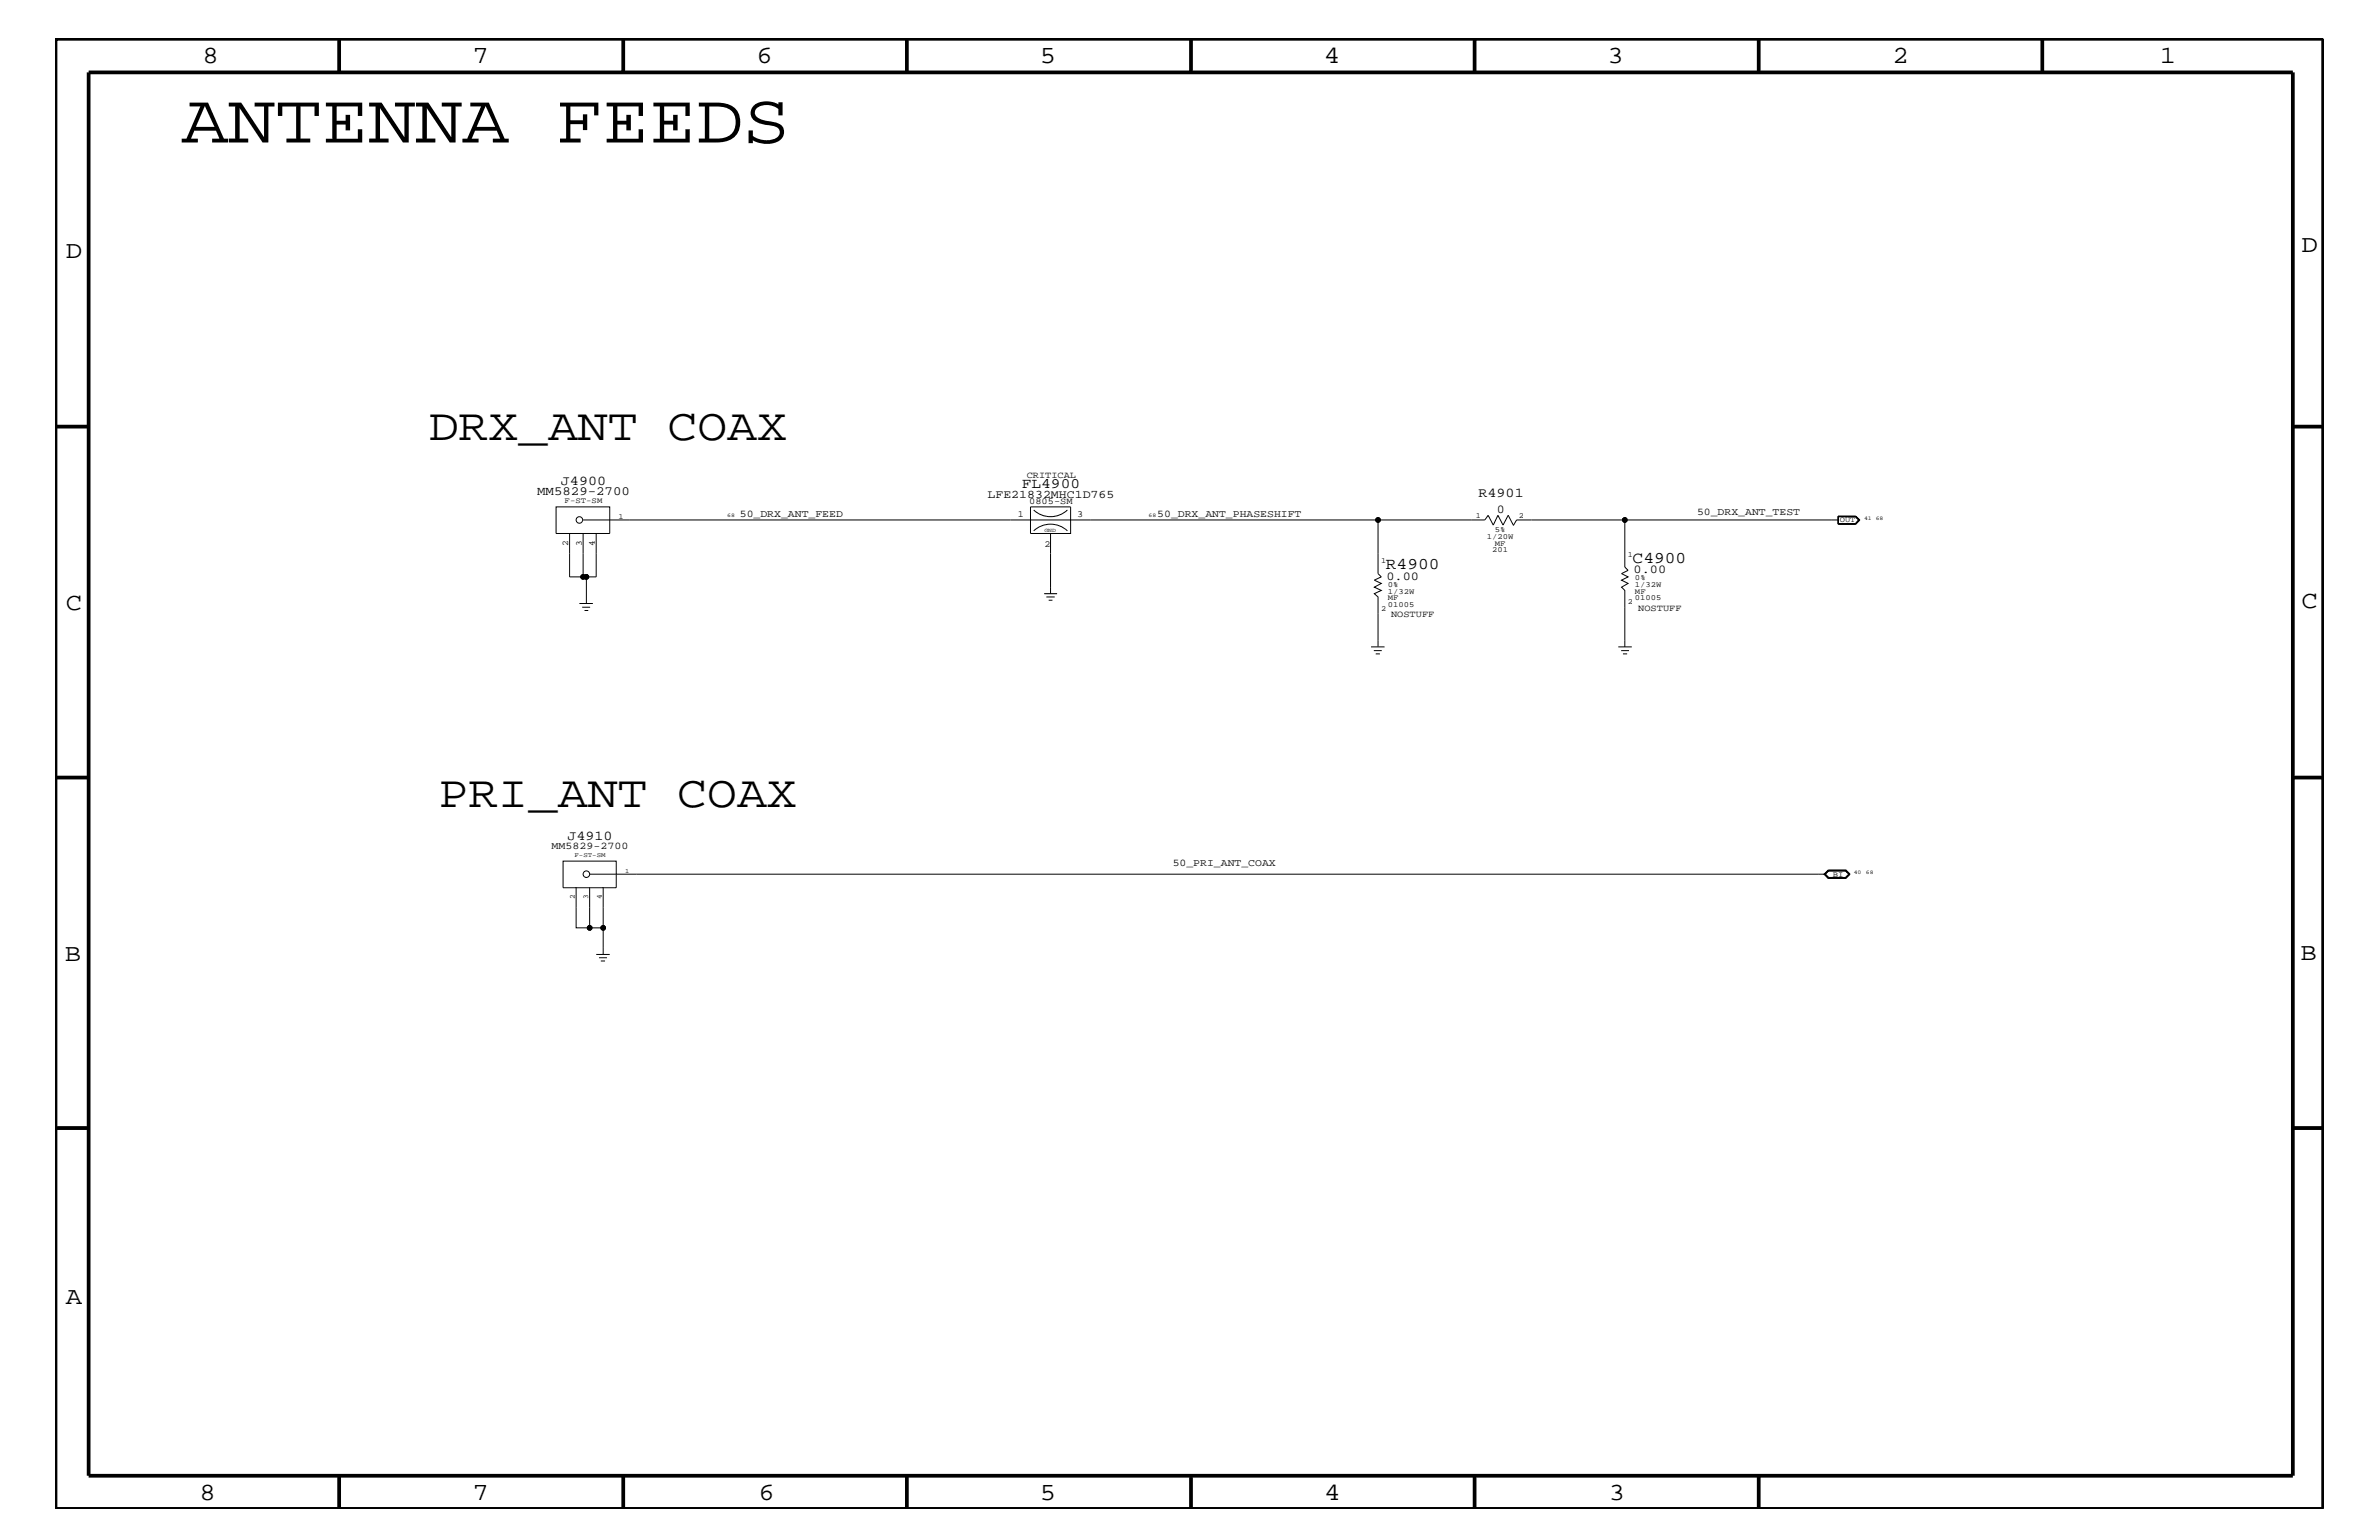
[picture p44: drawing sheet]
<svg xmlns="http://www.w3.org/2000/svg" width="432mm" height="279mm" viewBox="0 0 432 279" stroke-linecap="round" stroke-linejoin="round" font-family="sans-serif">
<defs><g id="words">
<text font-size="12.9" x="32.9" y="25.9">ANTENNA FEEDS</text>
<g font-size="8.2">
<text x="77.8" y="79.8">DRX_ANT COAX</text>
<text x="79.6" y="146.5">PRI_ANT COAX</text>
</g>
<g font-size="4.5">
<text x="36.7" y="11.5">8</text>
<text x="85.8" y="11.5">7</text>
<text x="137.3" y="11.5">6</text>
<text x="188.7" y="11.5">5</text>
<text x="240.3" y="11.5">4</text>
<text x="291.8" y="11.5">3</text>
<text x="343.5" y="11.5">2</text>
<text x="392" y="11.5">1</text>
<text x="11.9" y="46.8">D</text>
<text x="417.7" y="45.7">D</text>
<text x="11.9" y="110.6">C</text>
<text x="417.7" y="110.4">C</text>
<text x="11.8" y="174.3">B</text>
<text x="417.6" y="174.2">B</text>
<text x="11.9" y="236.7">A</text>
<text x="36.2" y="272.1">8</text>
<text x="85.8" y="272.1">7</text>
<text x="137.7" y="272.1">6</text>
<text x="188.7" y="272.1">5</text>
<text x="240.4" y="272.1">4</text>
<text x="292" y="272.1">3</text>
</g>
<g font-size="3">
<text x="251.5" y="103.3">R4900</text>
<text x="296.3" y="102.1">C4900</text>
</g>
<text font-size="2.6" x="185.5" y="88.6">FL4900</text>
<g font-size="2.5">
<text x="101.8" y="88.1">J4900</text>
<text x="268.4" y="90.1">R4901</text>
<text x="103" y="152.3">J4910</text>
</g>
<text font-size="2.3" x="97.5" y="89.9">MM5829-2700</text>
<g font-size="2.2">
<text x="271.7" y="93.1">0</text>
<text x="251.6" y="105.2">0.00</text>
<text x="296.5" y="104">0.00</text>
</g>
<text font-size="2.1" x="179.2" y="90.3">LFE21832MHC1D765</text>
<g font-size="1.9">
<text x="134.3" y="93.8">50_DRX_ANT_FEED</text>
<text x="210.1" y="93.8">50_DRX_ANT_PHASESHIFT</text>
<text x="308" y="93.5">50_DRX_ANT_TEST</text>
<text x="100.1" y="154.1">MM5829-2700</text>
<text x="212.9" y="157.2">50_PRI_ANT_COAX</text>
</g>
<g font-size="1.7">
<text x="186.4" y="86.7">CRITICAL</text>
<text x="184.7" y="93.8">1</text>
<text x="186.8" y="91.5">0805-SM</text>
<text x="195.5" y="93.8">3</text>
<text x="189.6" y="99.3">2</text>
<text x="252.5" y="112">NOSTUFF</text>
<text x="297.3" y="110.8">NOSTUFF</text>
</g>
<g font-size="1.6">
<text x="103.1" y="99" transform="rotate(-90 103.1 99)">2</text>
<text x="105.6" y="99" transform="rotate(-90 105.6 99)">3</text>
<text x="107.9" y="99" transform="rotate(-90 107.9 99)">4</text>
</g>
<g font-size="1.4">
<text x="102.5" y="91.2">F-ST-SM</text>
<text x="112.3" y="94.2">1</text>
<text x="267.9" y="94">1</text>
<text x="275.7" y="94">2</text>
<text x="333.9" y="94.8">OUT</text>
<text x="269.9" y="97.7">1/20W</text>
<text x="270.8" y="100.2">201</text>
<text x="271.3" y="96.5">5%</text>
<text x="271.3" y="99">MF</text>
<text x="295.5" y="101">1</text>
<text x="250.7" y="102.2">1</text>
<text x="251.9" y="107.7">1/32W</text>
<text x="251.9" y="106.5">0%</text>
<text x="296.8" y="107.7">MF</text>
<text x="296.8" y="105.3">0%</text>
<text x="296.8" y="106.5">1/32W</text>
<text x="250.7" y="110.8">2</text>
<text x="251.9" y="110.2">01005</text>
<text x="251.9" y="108.9">MF</text>
<text x="295.5" y="109.5">2</text>
<text x="296.8" y="108.9">01005</text>
<text x="332.7" y="159">BI</text>
<text x="104.3" y="163.1" transform="rotate(-90 104.3 163.1)">2</text>
<text x="106.8" y="163.1" transform="rotate(-90 106.8 163.1)">3</text>
<text x="109.2" y="163.1" transform="rotate(-90 109.2 163.1)">4</text>
</g>
<g font-size="1.2">
<text x="104.3" y="155.5">F-ST-SM</text>
<text x="113.5" y="158.4">1</text>
</g>
<g font-size="1">
<text x="132" y="93.8">68</text>
<text x="208.4" y="93.8">68</text>
<text x="338.3" y="94.3">41 68</text>
<text x="189.6" y="96.5">GND</text>
<text x="336.5" y="158.6">40</text>
<text x="338.7" y="158.6">68</text>
</g>
</g></defs>
<g fill="none" stroke="#000" stroke-width=".18">
<path d="M100.9 92h9.8v4.8h-9.8zM103.4 96.8v7.9h4.8v-7.9M105.8 94.3h163.7l.6-.8 .9 1.8 .9-1.8 .9 1.8 .9-1.8 1 1.8M105.8 96.8v7.9M187 92h7.3v4.8h-7.3zM187.6 92.5a4.5 4.5 0 0 0 6.1 0M187.6 96.3a4.5 4.5 0 0 1 6.1 0M190.7 96.8v10.9M250.1 94.3v9.8l.6 .6-1.3 .6 1.3 .6-1.3 .6 1.3 .6-1.3 .6 .7 .6v9.1M294.9 94.3v8.6l.6 .6-1.2 .6 1.2 .6-1.2 .6 1.2 .6-1.2 .6 .6 .6v10.3M333.7 93.7h3.1l.6 .6-.6 .7h-3.1zM333.7 94.3h-58.4l-.6 1.1"/>
<path d="M336.7 93.7l.6 .6-.6 .7M336.8 93.7l.8 .6-.8 .8M336.8 93.7l.7 .6-.7 .8M336.8 93.7h-3.2v1.4h3.2M105.2 109.5h2.4M105.7 110.2h1.4M106.1 110.8h.7M106.4 104.7v4.8M189.5 107.7h2.4M189.9 108.3h1.5M190.3 108.9h.7M248.9 117.4h2.4"/>
<path d="M249.4 118h1.4M249.7 118.6h.8M293.7 117.4h2.5M294.2 118h1.5M294.6 118.6h.7M102.2 156.2h9.7v4.9h-9.7zM107 158.6h224.3M331.1 158.6l.7-.8h3.2l.8 .8-.8 .8h-3.2zM331.2 158.6l.6-.7h3.2l.7 .7-.7 .8h-3.2zM331.2 158.6l.7-.6h3.1l.6 .6-.6 .7h-3.1zM331.3 158.6l.6-.6h3.1l.6 .6-.6 .6h-3.1zM104.6 161.1v7.2h2.4v-7.2"/>
<path d="M107 168.3h2.5M108.2 173.2h2.5M108.7 173.8h1.5M109.1 174.4h.7M109.5 161.1v12.1"/>
<circle cx="105.2" cy="94.3" r=".59"/>
<circle cx="250.1" cy="94.3" r=".42"/>
<circle cx="294.9" cy="94.3" r=".42"/>
<circle cx="105.8" cy="104.7" r=".42"/>
<circle cx="106.4" cy="104.7" r=".42"/>
<circle cx="106.4" cy="158.6" r=".59"/>
<circle cx="107" cy="168.3" r=".42"/>
<circle cx="109.5" cy="168.3" r=".42"/>
</g>
<g fill="none" stroke="#000" stroke-width=".68" stroke-linecap="butt">
<path d="M10.1 7h411.6v266.8h-411.6zM16.1 13.1h400.1v254.6h-400.1zM61.6 7v6.1M113.1 7v6.1M164.6 7v6.1M216.2 7v6.1M267.6 7v6.1M319.2 7v6.1M370.7 7v6.1M10.1 77.4h6M416.2 77.4h5.5M10.1 141.1h6"/>
<path d="M416.2 141.1h5.5M10.1 204.7h6M416.2 204.7h5.5M61.6 267.7v6.1M113.1 267.7v6.1M164.6 267.7v6.1M216.2 268v5.8M267.6 267.7v6.1M319.2 267.7v6.1"/>
</g>
<g fill="#000">
<circle cx="250.1" cy="94.3" r=".42"/>
<circle cx="294.9" cy="94.3" r=".42"/>
<circle cx="105.8" cy="104.7" r=".42"/>
<circle cx="106.4" cy="104.7" r=".42"/>
<circle cx="107" cy="168.3" r=".42"/>
<circle cx="109.5" cy="168.3" r=".42"/>
</g>
<use href="#words"/>
</svg>
